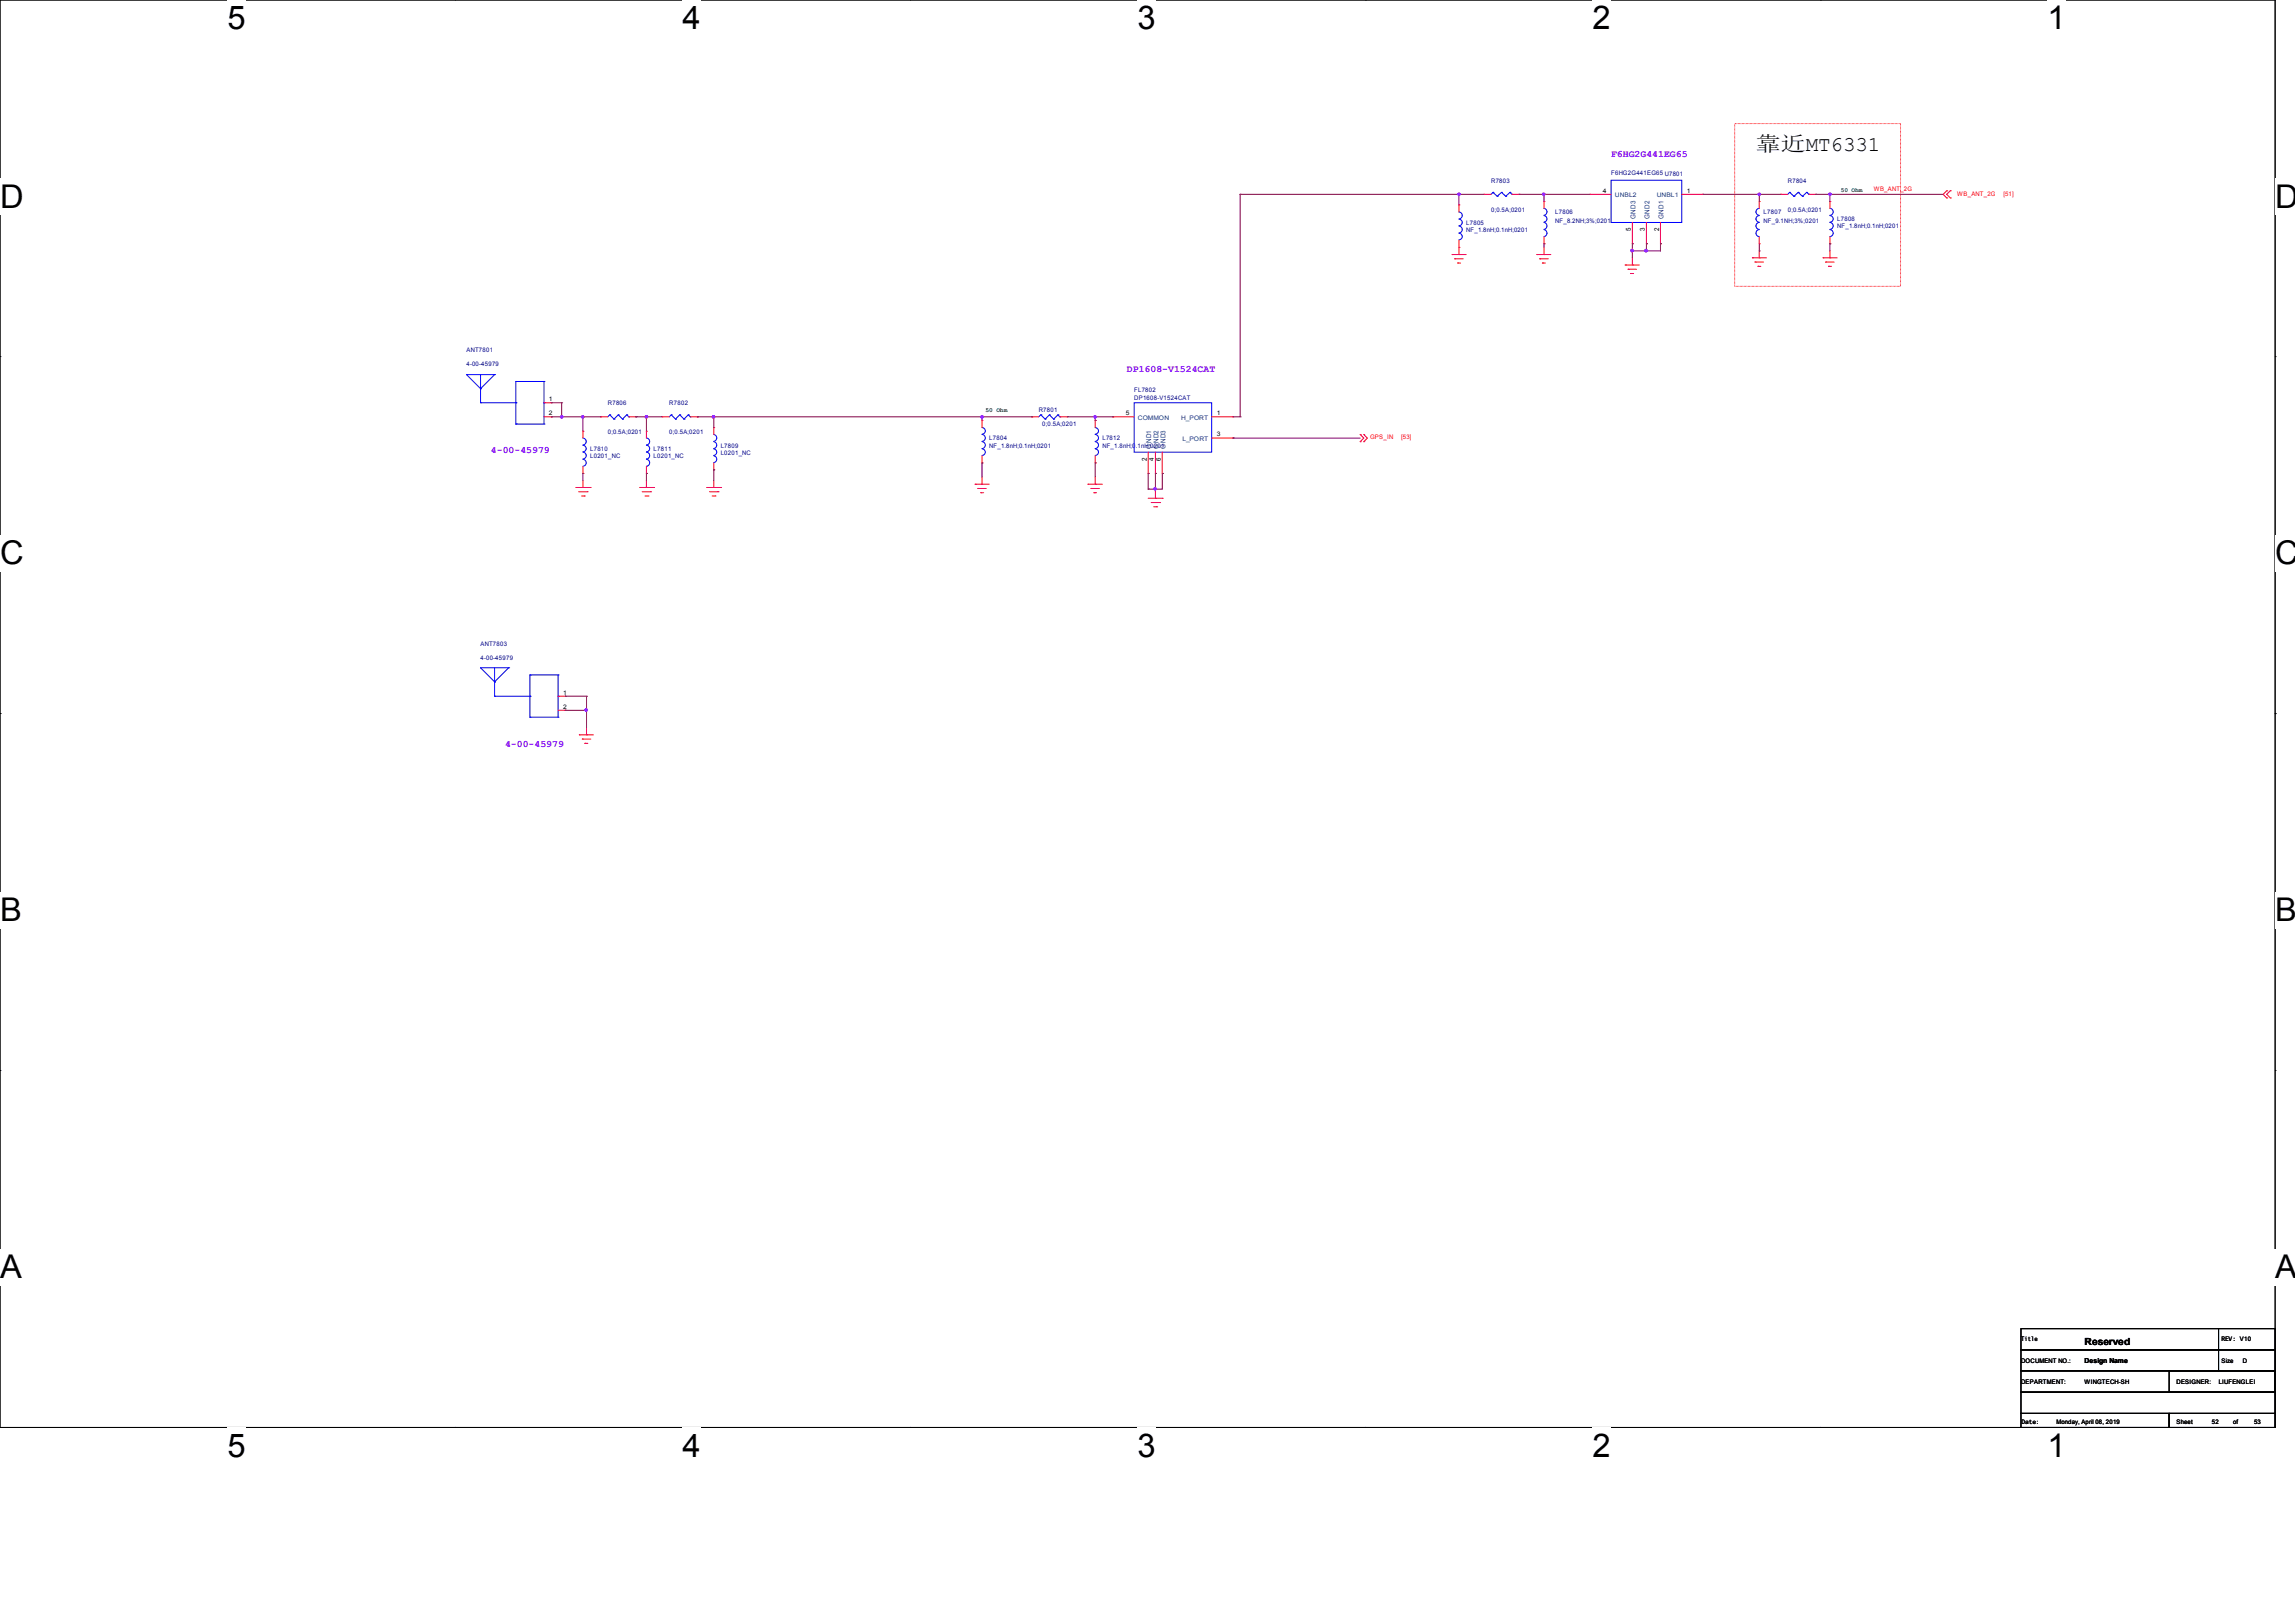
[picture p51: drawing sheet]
<svg xmlns="http://www.w3.org/2000/svg" width="297mm" height="210mm" viewBox="0 0 297 210" stroke-linecap="round" stroke-linejoin="round" font-family="sans-serif">
<defs><g id="words">
<g font-size="4.2">
<text x="29.4" y="3.8">5</text>
<text x="88.3" y="3.8">4</text>
<text x="147.2" y="3.8">3</text>
<text x="206.1" y="3.8">2</text>
<text x="265" y="3.8">1</text>
<text x="0" y="26.9">D</text>
<text x="294.4" y="26.9">D</text>
<text x="0" y="73">C</text>
<text x="294.4" y="73">C</text>
<text x="0" y="119.2">B</text>
<text x="294.4" y="119.2">B</text>
<text x="0" y="165.4">A</text>
<text x="294.4" y="165.4">A</text>
<text x="29.4" y="188.5">5</text>
<text x="88.3" y="188.5">4</text>
<text x="147.2" y="188.5">3</text>
<text x="206.1" y="188.5">2</text>
<text x="265" y="188.5">1</text>
</g>
<text font-size="2.7" x="227.2" y="19.5">靠近MT6331</text>
<g font-size="1.3" fill="#8000ff">
<text x="208.5" y="20.3">F6HG2G441EG65</text>
<text x="145.8" y="48.1">DP1608-V1524CAT</text>
<text x="63.5" y="58.7">4-00-45979</text>
<text x="65.4" y="96.6">4-00-45979</text>
</g>
<text font-size="1.3" x="269.8" y="174">Reserved</text>
<g font-size=".9">
<text x="211.1" y="29.9" transform="rotate(-90 211.1 29.9)">5</text>
<text x="212.9" y="29.9" transform="rotate(-90 212.9 29.9)">3</text>
<text x="214.7" y="29.9" transform="rotate(-90 214.7 29.9)">2</text>
<text x="148.4" y="59.6" transform="rotate(-90 148.4 59.6)">2</text>
<text x="149.3" y="59.6" transform="rotate(-90 149.3 59.6)">4</text>
<text x="150.2" y="59.6" transform="rotate(-90 150.2 59.6)">6</text>
<text x="269.8" y="176.4">Design Name</text>
</g>
<g font-size=".9" fill="#004080">
<text x="211.6" y="28.3" transform="rotate(-90 211.6 28.3)">GND3</text>
<text x="213.5" y="28.3" transform="rotate(-90 213.5 28.3)">GND2</text>
<text x="215.3" y="28.3" transform="rotate(-90 215.3 28.3)">GND1</text>
<text x="149" y="58" transform="rotate(-90 149 58)">GND1</text>
<text x="149.9" y="58" transform="rotate(-90 149.9 58)">GND2</text>
<text x="150.8" y="58" transform="rotate(-90 150.8 58)">GND3</text>
</g>
<g font-size=".8" fill="#000080">
<text x="193" y="23.6">R7803</text>
<text x="208.5" y="22.7">F6HG2G441EG65 U7801</text>
<text x="231.4" y="23.6">R7804</text>
<text x="189.7" y="29.1">L7805</text>
<text x="193" y="27.4">0;0.5A;0201</text>
<text x="201.3" y="27.7">L7806</text>
<text x="201.3" y="28.8">NF_8.2NH;3%;0201</text>
<text x="228.2" y="28.8">NF_9.1NH;3%;0201</text>
<text x="228.2" y="27.7">L7807</text>
<text x="231.4" y="27.4">0;0.5A;0201</text>
<text x="237.8" y="29.5">NF_1.8nH;0.1nH;0201</text>
<text x="237.8" y="28.7">L7808</text>
<text x="189.7" y="30">NF_1.8nH;0.1nH;0201</text>
<text x="60.4" y="47.4">4-00-45979</text>
<text x="60.4" y="45.6">ANT7801</text>
<text x="78.7" y="52.4">R7806</text>
<text x="86.6" y="52.4">R7802</text>
<text x="134.4" y="53.3">R7801</text>
<text x="146.8" y="50.7">FL7802</text>
<text x="146.8" y="51.8">DP1608-V1524CAT</text>
<text x="76.4" y="59.3">L0201_NC</text>
<text x="76.4" y="58.4">L7810</text>
<text x="78.7" y="56.2">0;0.5A;0201</text>
<text x="84.6" y="59.3">L0201_NC</text>
<text x="84.6" y="58.4">L7811</text>
<text x="86.6" y="56.2">0;0.5A;0201</text>
<text x="93.3" y="57.9">L7809</text>
<text x="93.3" y="58.8">L0201_NC</text>
<text x="128" y="57">L7804</text>
<text x="128" y="57.9">NF_1.8nH;0.1nH;0201</text>
<text x="134.9" y="55.2">0;0.5A;0201</text>
<text x="142.7" y="57">L7812</text>
<text x="142.7" y="57.9">NF_1.8nH;0.1nH;0201</text>
<text x="62.2" y="83.5">ANT7803</text>
<text x="62.2" y="85.3">4-00-45979</text>
</g>
<g font-size=".8">
<text x="207.4" y="24.9">4</text>
<text x="218.3" y="24.9">1</text>
<text x="71" y="51.9">1</text>
<text x="71" y="53.7">2</text>
<text x="145.7" y="53.7">5</text>
<text x="157.5" y="53.7">1</text>
<text x="157.5" y="56.5">3</text>
<text x="72.9" y="89.9">1</text>
<text x="72.9" y="91.7">2</text>
<text x="261.6" y="173.6">Title</text>
<text x="287.5" y="173.6">REV: V10</text>
<text x="261.6" y="176.3">DOCUMENT NO.:</text>
<text x="261.6" y="179.1">DEPARTMENT:</text>
<text x="269.8" y="179.1">WINGTECH-SH</text>
<text x="281.7" y="179.1">DESIGNER:</text>
<text x="287.1" y="179.1">LIUFENGLEI</text>
<text x="287.5" y="176.3">Size</text>
<text x="290.3" y="176.3">D</text>
<text x="261.6" y="184.2">Date:</text>
<text x="266.1" y="184.2">Monday, April 08, 2019</text>
<text x="281.7" y="184.2">Sheet</text>
<text x="286.2" y="184.2">52</text>
<text x="289" y="184.2">of</text>
<text x="291.7" y="184.2">53</text>
</g>
<g font-size=".8" fill="#004080">
<text x="209" y="25.5">UNBL2</text>
<text x="214.4" y="25.5">UNBL1</text>
<text x="147.3" y="54.3">COMMON</text>
<text x="152.8" y="54.3">H_PORT</text>
<text x="153" y="57.1">L_PORT</text>
</g>
<g font-size=".8" fill="#008000">
<text x="238.2" y="24.9">50 Ohm</text>
<text x="127.5" y="53.3">50 Ohm</text>
</g>
<g font-size=".8" fill="#f00">
<text x="242.5" y="24.8">WB_ANT_2G</text>
<text x="253.3" y="25.4">WB_ANT_2G</text>
<text x="259.3" y="25.4">[51]</text>
<text x="177.3" y="56.8">GPS_IN</text>
<text x="181.3" y="56.8">[53]</text>
</g>
</g></defs>
<path d="M0 0h294.4v184.7h-294.4z" fill="none" stroke="#000" stroke-width=".13"/>
<g fill="#fff">
<path d="M29.4 0h2.4v4.7h-2.4z"/>
<path d="M29.4 184.7h2.4v4.7h-2.4z"/>
</g>
<path d="M58.9 0h.1M58.9 184.7h.1" fill="none" stroke="#000" stroke-width=".13"/>
<g fill="#fff">
<path d="M88.3 0h2.4v4.7h-2.4z"/>
<path d="M88.3 184.7h2.4v4.7h-2.4z"/>
</g>
<path d="M117.8 0h.1M117.8 184.7h.1" fill="none" stroke="#000" stroke-width=".13"/>
<g fill="#fff">
<path d="M147.2 0h2.4v4.7h-2.4z"/>
<path d="M147.2 184.7h2.4v4.7h-2.4z"/>
</g>
<path d="M176.7 0h.1M176.7 184.7h.1" fill="none" stroke="#000" stroke-width=".13"/>
<g fill="#fff">
<path d="M206.1 0h2.3v4.7h-2.3z"/>
<path d="M206.1 184.7h2.3v4.7h-2.3z"/>
</g>
<path d="M235.5 0h.1M235.5 184.7h.1" fill="none" stroke="#000" stroke-width=".13"/>
<g fill="#fff">
<path d="M265 0h2.3v4.7h-2.3z"/>
<path d="M265 184.7h2.3v4.7h-2.3z"/>
<path d="M0 23.1h3v4.7h-3z"/>
<path d="M294.4 23.1h2.6v4.7h-2.6z"/>
<path d="M0 69.2h3v4.8h-3z"/>
<path d="M294.4 69.2h2.6v4.8h-2.6z"/>
</g>
<path d="M0 46.1h.1M294.4 46.1h.1" fill="none" stroke="#000" stroke-width=".13"/>
<g fill="#fff">
<path d="M0 115.4h2.8v4.7h-2.8z"/>
<path d="M294.4 115.4h2.6v4.7h-2.6z"/>
</g>
<path d="M0 92.3h.1M294.4 92.3h.1" fill="none" stroke="#000" stroke-width=".13"/>
<g fill="#fff">
<path d="M-.1 161.6h2.9v4.7h-2.9z"/>
<path d="M294.3 161.6h2.7v4.7h-2.7z"/>
</g>
<path d="M0 138.5h.1M294.4 138.5h.1M261.5 177.4h32.9v2.7h-32.9zM261.5 171.9h25.6v2.8h-25.6zM261.5 174.7h25.6v2.7h-25.6zM280.7 177.4h13.7v2.7h-13.7zM287.1 171.9h7.3v2.8h-7.3zM287.1 174.7h7.3v2.7h-7.3zM261.5 182.9h19.2v1.8h-19.2zM261.5 180.1h32.9v2.8h-32.9zM280.7 182.9h13.7v1.8h-13.7z" fill="none" stroke="#000" stroke-width=".13"/>
<g fill="none" stroke="#f00" stroke-width=".13">
<path d="M224.5 16h21.5v21h-21.5zM187.9 32.9h.1M187.9 32.9h1.8M188.3 33.5h1.1M188.3 33.5h.1M188.6 34h.1M188.6 34h.4M188.8 32.9h.1M188.8 26.5h.1M188.8 32h.1M188.8 26.5v.9M188.8 31.1v1.8"/>
<path d="M192 25.1h.1M192 25.1h1M195.7 25.1h.9M196.6 25.1h.1M198.9 32.9h1.8M198.9 32.9h.1M199.3 33.5h1.1M199.3 33.5h.1M199.6 34h.1M199.6 34h.4M199.8 32.9h.1M199.8 26.1h.1"/>
<path d="M199.8 31.5h.1M199.8 26.1v.9M199.8 30.6v.9M199.8 32v.9M205.7 25.1h2.8M205.7 25.1h.1M210.3 34.3h.1M210.3 34.3h1.8M210.7 34.8h1.1M210.7 34.8h.1M211 35.4h.1M211 35.4h.4"/>
<path d="M211.2 34.3h.1M211.2 31.5h.1M211.2 28.8v2.7M211.2 33.4v.9M213.1 31.5h.1M213.1 28.8v2.7M214.9 31.5h.1M214.9 28.8v2.7M217.6 25.1h2.8M220.4 25.1h.1M226.8 33.4h1.8M226.8 33.4h.1"/>
<path d="M227.1 33.9h1.1M227.1 33.9h.1M227.5 34.5h.1M227.5 34.5h.4M227.7 33.4h.1M227.7 31.5h.1M227.7 26.1h.1M227.7 26.1v.9M227.7 30.6v.9M227.7 32.5v.9M230.4 25.1h.1M230.4 25.1h1"/>
<path d="M234.1 25.1h.9M235 25.1h.1M235.9 33.4h1.8M235.9 33.4h.1M236.3 33.9h.1M236.3 33.9h1.1M236.6 34.5h.1M236.6 34.5h.4M236.8 33.4h.1M236.8 26.1h.1M236.8 31.5h.1M236.8 26.1v.9"/>
<path d="M236.8 30.6v.9M236.8 32.5v.9M251.9 24.7l-.4 .4 .4 .5M251.9 25.6h.1M251.9 24.7h.1M252.4 24.7l-.5 .4 .5 .5M252.4 24.7h.1M252.4 25.6h.1M70.4 53.9h.9M70.4 52.1h.9M71.3 52.1h.1M71.3 53.9h.1"/>
<path d="M75.4 55.8h.1M75.4 55.8v.9M77.7 53.9h1M77.7 53.9h.1M81.4 53.9h.9M82.3 53.9h.1M83.7 55.8h.1M83.7 55.8v.9M85.7 53.9h.9M85.7 53.9h.1M89.3 53.9h1M90.3 53.9h.1"/>
<path d="M92.4 55.3h.1M92.4 55.3v.9M92.4 59.9v.9M127.1 54.4h.1M127.1 59.9h.1M127.1 54.4v.9M127.1 59v.9M133.5 53.9h.9M133.5 53.9h.1M137.2 53.9h.9M138.1 53.9h.1M141.7 54.4h.1"/>
<path d="M141.7 59.9h.1M141.7 54.4v.9M141.7 59v.9M144 53.9h.1M144 53.9h2.8M148.6 58.5v2.8M149.5 58.5v2.8M150.4 58.5v2.8M156.8 53.9h2.8M156.8 56.7h2.8M159.6 56.7h.1M159.6 53.9h.1"/>
<path d="M176 56.2h.1M176 57.1h.1M176 56.2l.5 .5-.5 .4M176.5 56.2h.1M176.5 57.1h.1M176.5 56.2l.5 .5-.5 .4M74.5 63.1h1.9M74.9 63.6h1.1M75.3 64.2h.3M75.4 63.1h.1M75.4 61.3h.1M75.4 60.4v.9"/>
<path d="M75.4 62.2v.9M75.6 64.2h.1M76 63.6h.1M76.4 63.1h.1M82.8 63.1h1.8M83.1 63.6h1.1M83.5 64.2h.4M83.7 63.1h.1M83.7 61.3h.1M83.7 60.4v.9M83.7 62.2v.9M83.9 64.2h.1"/>
<path d="M84.2 63.6h.1M84.6 63.1h.1M91.4 63.1h1.9M91.8 63.6h1.1M92.2 64.2h.3M92.4 63.1h.1M92.4 60.8h.1M92.4 62.2v.9M92.5 64.2h.1M92.9 63.6h.1M93.3 63.1h.1M126.2 62.7h.1"/>
<path d="M126.2 62.7h1.8M126.5 63.2h1.1M126.5 63.2h.1M126.9 63.8h.4M126.9 63.8h.1M127.1 62.7h.1M127.1 61.7v1M140.8 62.7h1.9M140.8 62.7h.1M141.2 63.2h1.1M141.2 63.2h.1M141.6 63.8h.3"/>
<path d="M141.6 63.8h.1M141.7 62.7h.1M141.7 61.7v1M148.6 61.3h.1M148.6 64.5h1.8M149 65h1.1M149.3 65.6h.4M149.5 64.5h.1M149.5 61.3h.1M149.5 63.5v1M149.7 65.6h.1M150.1 65h.1"/>
<path d="M150.4 64.5h.1M150.4 61.3h.1M72.2 90.1h1M72.2 91.9h1M73.2 90.1h.1M73.2 91.9h.1M75 95.1h1.8M75 95.1h.1M75.4 95.6h1.1M75.4 95.6h.1M75.7 96.2h.1M75.7 96.2h.4"/>
<path d="M75.9 95.1h.1M75.9 94.2v.9"/>
</g>
<g fill="none" stroke="#00f" stroke-width=".13">
<path d="M188.8 30.2a.42 .42 0 0 1 .4 .4 .42 .42 0 0 1-.4 .4M188.8 27.4a.45 .45 0 0 1 .4 .5 .45 .45 0 0 1-.4 .4M188.8 28.4a.42 .42 0 0 1 .4 .4 .42 .42 0 0 1-.4 .4M188.8 29.3a.45 .45 0 0 1 .4 .4 .45 .45 0 0 1-.4 .4M193.2 24.9h.1M193.2 24.9l.6 .5M193.2 24.9l-.2 .2M193.8 25.4h.1M194.3 24.9h.1M194.3 24.9l.6 .5M194.3 24.9l-.5 .5M194.9 25.4h.1"/>
<path d="M195.4 24.9h.1M195.4 24.9l.3 .2M195.4 24.9l-.5 .5M195.7 25.1h.1M199.8 27.9a.42 .42 0 0 1 .4 .4 .42 .42 0 0 1-.4 .4M199.8 27a.45 .45 0 0 1 .4 .4 .45 .45 0 0 1-.4 .5M199.8 28.8a.45 .45 0 0 1 .4 .4 .45 .45 0 0 1-.4 .5M199.8 29.7a.45 .45 0 0 1 .4 .5 .45 .45 0 0 1-.4 .4M208.5 23.3h9.1v5.5h-9.1zM227.7 29.7a.45 .45 0 0 0-.5 .5 .45 .45 0 0 0 .5 .4M227.7 28.8a.45 .45 0 0 0-.5 .4 .45 .45 0 0 0 .5 .5M227.7 27.9a.42 .42 0 0 0-.5 .4 .42 .42 0 0 0 .5 .4"/>
<path d="M227.7 27a.45 .45 0 0 0-.5 .4 .45 .45 0 0 0 .5 .5M231.6 24.9l-.2 .2M231.6 24.9h.1M231.6 24.9l.6 .5M232.2 25.4h.1M232.7 24.9h.1M232.7 24.9l.6 .5M232.7 24.9l-.5 .5M233.3 25.4h.1M233.8 24.9h.1M233.8 24.9l.3 .2M233.8 24.9l-.5 .5"/>
<path d="M234.1 25.1h.1M236.8 27.9a.42 .42 0 0 1 .4 .4 .42 .42 0 0 1-.4 .4M236.8 27a.45 .45 0 0 1 .4 .4 .45 .45 0 0 1-.4 .5M236.8 28.8a.45 .45 0 0 1 .4 .4 .45 .45 0 0 1-.4 .5M236.8 29.7a.45 .45 0 0 1 .4 .5 .45 .45 0 0 1-.4 .4M62.2 50.3h.1M62.2 52.1h.1M62.2 48.5v3.6M62.2 52.1h4.6M64 48.5h-3.6l1.8 1.8M64 48.5h.1M64 48.5l-1.8 1.8"/>
<path d="M66.8 54.9h3.6M66.8 52.1h.1M66.8 49.4h.1M66.8 54.9h.1M66.8 49.4v5.5M66.8 49.4h3.6M70.4 49.4h.1M70.4 54.9h.1M70.4 52.1h.1M70.4 49.4v5.5M75.4 56.7a.44 .44 0 0 1 .5 .4 .44 .44 0 0 1-.5 .5M75.4 58.5a.44 .44 0 0 1 .5 .5 .44 .44 0 0 1-.5 .4"/>
<path d="M75.4 59.4a.44 .44 0 0 1 .5 .5 .44 .44 0 0 1-.5 .4M75.4 57.6a.42 .42 0 0 1 .5 .4 .42 .42 0 0 1-.5 .5M78.9 53.7h.1M78.9 53.7l.6 .5M78.9 53.7l-.2 .2M79.5 54.2h.1M80 53.7h.1M80 53.7l.6 .5M80 53.7l-.5 .5M80.6 54.2h.1M81.1 53.7h.1M81.1 53.7l.3 .2"/>
<path d="M81.1 53.7l-.5 .5M81.4 53.9h.1M83.7 57.6a.42 .42 0 0 1 .4 .4 .42 .42 0 0 1-.4 .5M83.7 56.7a.45 .45 0 0 1 .4 .4 .45 .45 0 0 1-.4 .5M83.7 58.5a.45 .45 0 0 1 .4 .4 .45 .45 0 0 1-.4 .5M83.7 59.4a.45 .45 0 0 1 .4 .5 .45 .45 0 0 1-.4 .4M86.9 53.7l-.3 .2M86.9 53.7h.1M86.9 53.7l.5 .5M87.4 54.2h.1M88 53.7h.1M88 53.7l.5 .5"/>
<path d="M88 53.7l-.6 .5M88.5 54.2h.1M89.1 53.7h.1M89.1 53.7l.2 .2M89.1 53.7l-.6 .5M89.3 53.9h.1M92.4 56.2a.45 .45 0 0 1 .4 .5 .45 .45 0 0 1-.4 .4M92.4 57.2a.45 .45 0 0 1 .4 .4 .45 .45 0 0 1-.4 .4M92.4 58.1a.42 .42 0 0 1 .4 .4 .42 .42 0 0 1-.4 .4M92.4 59a.45 .45 0 0 1 .4 .4 .45 .45 0 0 1-.4 .5M127.1 55.3a.42 .42 0 0 1 .4 .5 .42 .42 0 0 1-.4 .4M127.1 56.2a.45 .45 0 0 1 .4 .5 .45 .45 0 0 1-.4 .4"/>
<path d="M127.1 57.1a.45 .45 0 0 1 .4 .5 .45 .45 0 0 1-.4 .4M127.1 58.1a.42 .42 0 0 1 .4 .4 .42 .42 0 0 1-.4 .4M134.7 53.7h.1M134.7 53.7l.6 .5M134.7 53.7l-.3 .2M135.3 54.2h.1M135.8 53.7h.1M135.8 53.7l.6 .5M135.8 53.7l-.5 .5M136.4 54.2h.1M136.9 53.7h.1M136.9 53.7l.3 .2"/>
<path d="M136.9 53.7l-.5 .5M137.2 53.9h.1M141.7 55.3a.42 .42 0 0 1 .5 .5 .42 .42 0 0 1-.5 .4M141.7 56.2a.44 .44 0 0 1 .5 .5 .44 .44 0 0 1-.5 .4M141.7 57.1a.44 .44 0 0 1 .5 .5 .44 .44 0 0 1-.5 .4M141.7 58.1a.42 .42 0 0 1 .5 .4 .42 .42 0 0 1-.5 .4M146.8 52.1h10v6.4h-10zM64 88.2h.1M64 90.1h.1M64 86.4v3.7M64 90.1h4.6M65.8 86.4h-3.6l1.8 1.8"/>
<path d="M65.8 86.4h.1M65.8 86.4l-1.8 1.8M68.6 90.1h.1M68.6 87.3h.1M68.6 92.8h.1M68.6 87.3v5.5M68.6 87.3h3.6M68.6 92.8h3.6M72.2 87.3h.1M72.2 92.8h.1M72.2 90.1h.1M72.2 87.3v5.5"/>
</g>
<g fill="none" stroke="#800040" stroke-width=".13">
<path d="M160.5 25.1h.1M160.5 25.1v28.8M160.5 25.1h31.5M188.8 25.1h.1M188.8 25.1v1.4M196.6 25.1h9.1M196.6 25.1h.1M199.8 25.1h.1M199.8 31.5h.1M199.8 25.1v1M199.8 31.5v.5M211.2 31.5h.1"/>
<path d="M211.2 32.5h.1M211.2 31.5v1.9M213.1 31.5h.1M213.1 32.5h.1M213.1 31.5v1M214.9 31.5h.1M214.9 31.5v1h-3.7M220.4 25.1h.1M220.4 25.1h10M227.7 25.1h.1M227.7 32.5h.1M227.7 25.1v1"/>
<path d="M227.7 31.5v1M235 25.1h.1M235 25.1h16.5M236.8 25.1h.1M236.8 31.5h.1M236.8 25.1v1M236.8 31.5v1M71.3 53.9h6.4M71.3 52.1h1.4M71.3 52.1h.1M71.3 53.9h.1M72.7 52.1h.1"/>
<path d="M72.7 53.9h.1M72.7 52.1v1.8M75.4 53.9h.1M75.4 53.9v1.9M82.3 53.9h3.4M82.3 53.9h.1M83.7 53.9h.1M83.7 53.9v1.9M90.3 53.9h.1M90.3 53.9h43.2M92.4 53.9h.1M92.4 53.9v1.4"/>
<path d="M127.1 53.9h.1M127.1 59.9h.1M127.1 53.9v.5M127.1 59.9v1.8M133.5 53.9h.1M138.1 53.9h5.9M141.7 53.9h.1M141.7 59.9h.1M141.7 54.4h.1M141.7 53.9v.5M141.7 59.9v1.8M144 53.9h.1"/>
<path d="M159.6 56.7h16.4M159.6 56.7h.1M159.6 53.9h.9M160.5 53.9h.1M75.4 61.3h.1M75.4 61.3v.9M83.7 61.3h.1M83.7 61.3v.9M92.4 60.8h.1M92.4 60.8v1.4M148.6 61.3h.1M148.6 63.3h.1"/>
<path d="M148.6 61.3v2M149.5 61.3h.1M149.5 63.3h.1M149.5 61.3v2.2M150.4 61.3h.1M150.4 61.3v2h-1.8M73.2 90.1h.1M73.2 91.9h.1M73.2 90.1h2.7M73.2 91.9h2.7M75.9 90.1h.1M75.9 91.9h.1"/>
<path d="M75.9 90.1v4.1"/>
</g>
<g fill="#f0f" stroke="#f0f" stroke-width=".13">
<path d="M199.7 25h.2v.2h-.2z" fill-rule="evenodd"/>
<path d="M227.5 25h.3v.2h-.3z" fill-rule="evenodd"/>
<path d="M236.7 25h.2v.2h-.2z" fill-rule="evenodd"/>
<path d="M188.7 25h.2v.2h-.2z" fill-rule="evenodd"/>
<path d="M199.7 25h.2v.2h-.2z" fill-rule="evenodd"/>
<path d="M227.5 25h.3v.2h-.3z" fill-rule="evenodd"/>
<path d="M236.7 25h.2v.2h-.2z" fill-rule="evenodd"/>
<path d="M188.7 25h.2v.2h-.2z" fill-rule="evenodd"/>
<circle cx="213" cy="32.4" r=".17"/>
<circle cx="211.2" cy="32.4" r=".17"/>
<circle cx="149.5" cy="63.2" r=".17"/>
<circle cx="92.3" cy="53.9" r=".17"/>
<circle cx="127.1" cy="53.9" r=".17"/>
<circle cx="75.9" cy="91.9" r=".17"/>
<circle cx="75.4" cy="53.9" r=".16"/>
<circle cx="72.7" cy="53.9" r=".17"/>
<circle cx="83.7" cy="53.9" r=".17"/>
<circle cx="141.7" cy="53.9" r=".16"/>
</g>
<use href="#words"/>
</svg>
